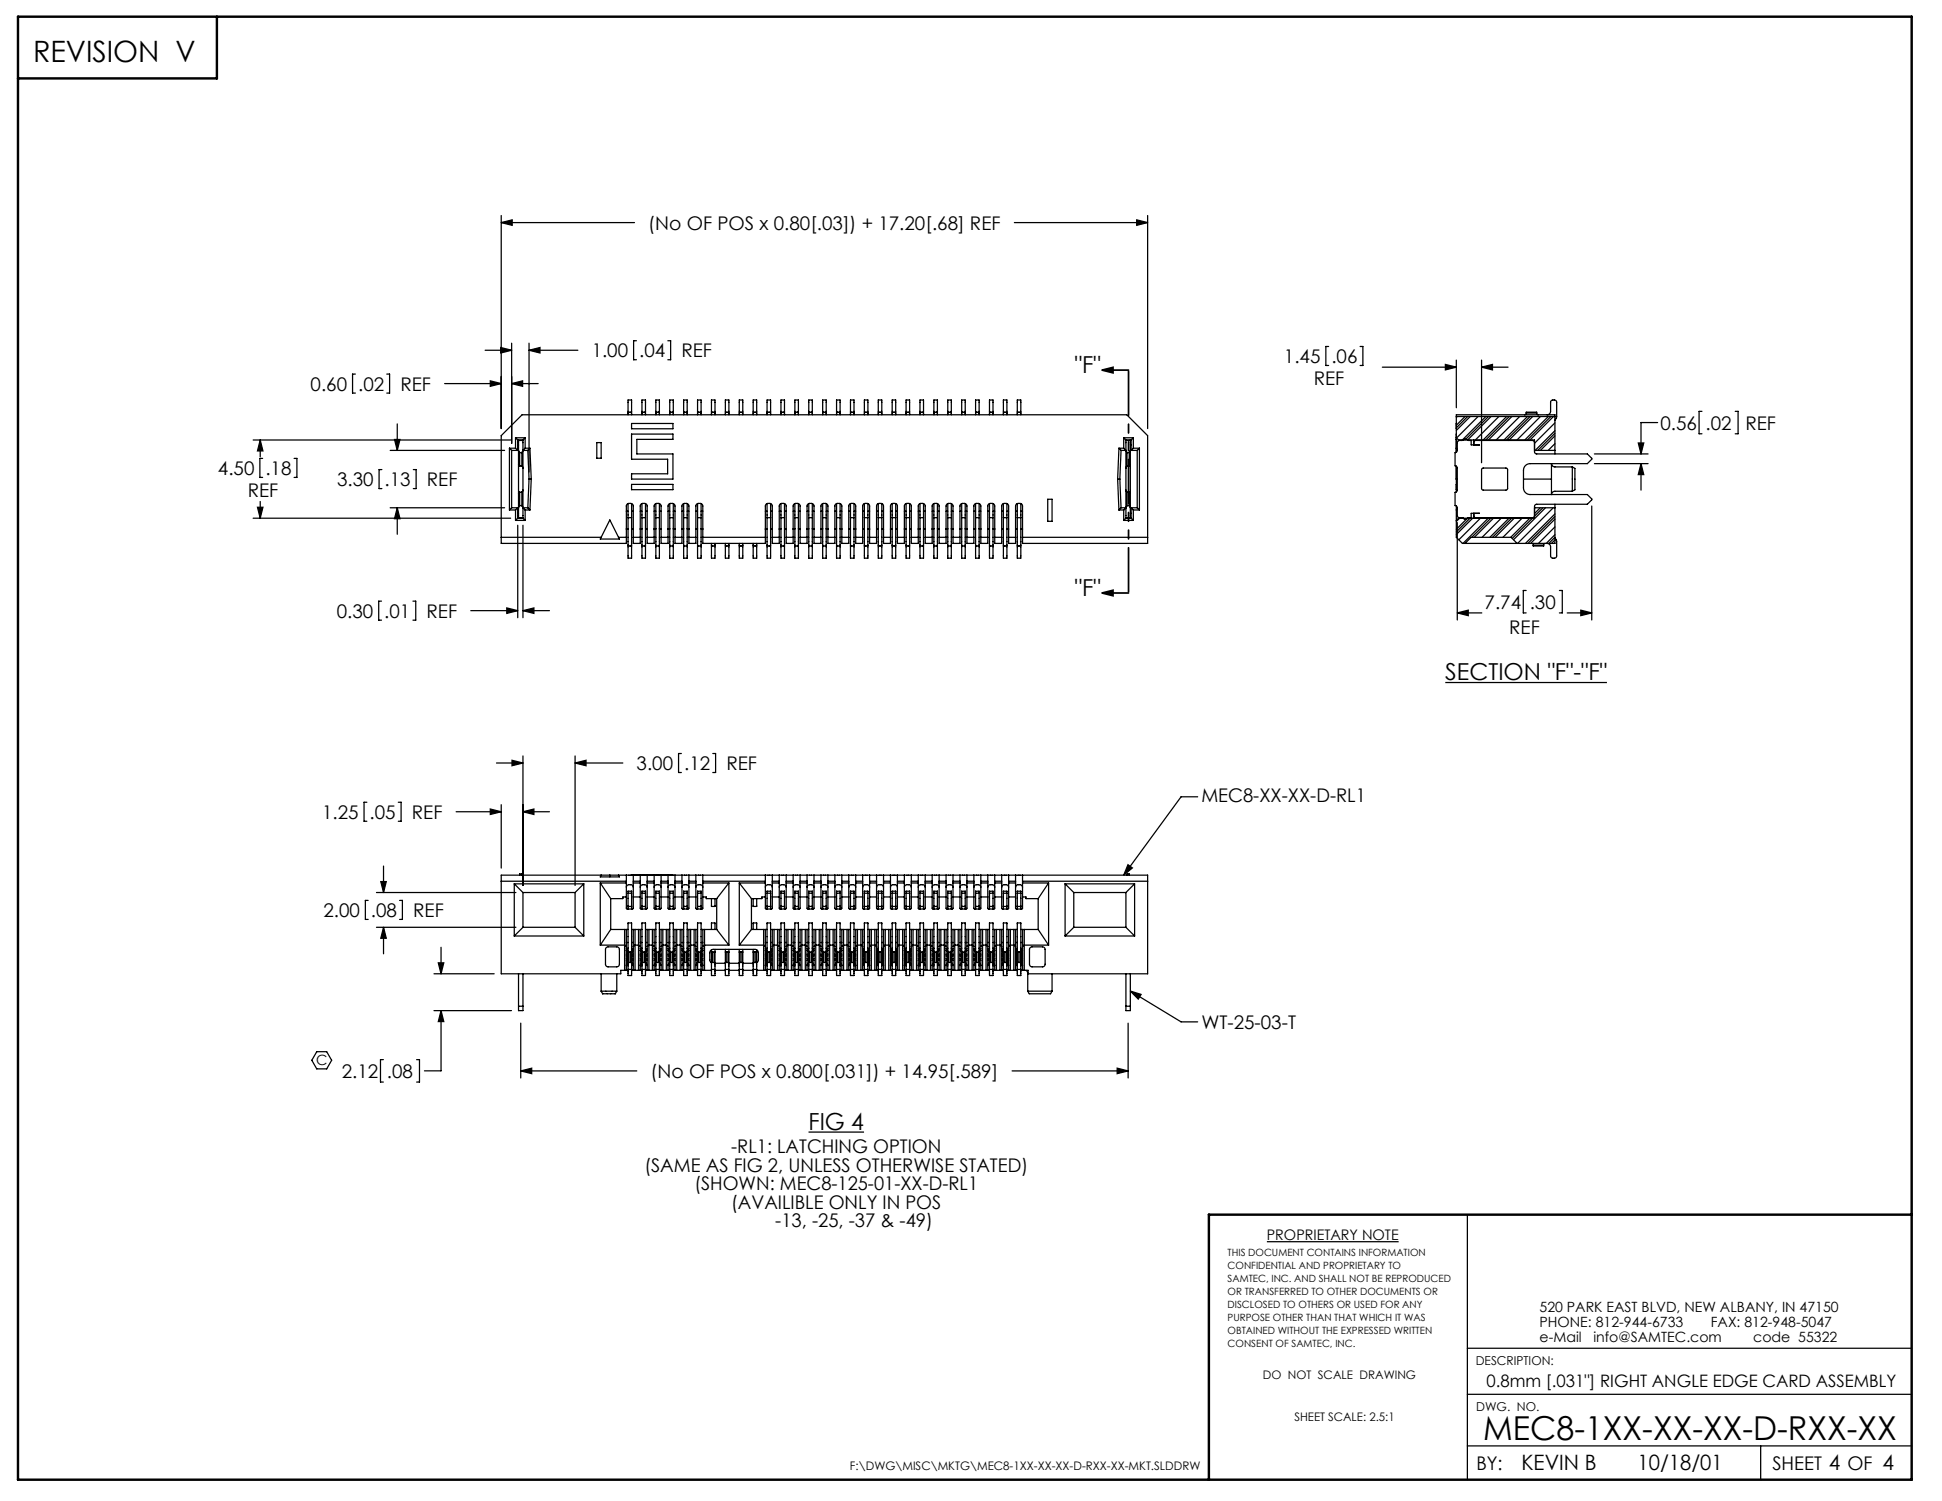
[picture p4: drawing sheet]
<svg xmlns="http://www.w3.org/2000/svg" width="279mm" height="216mm" viewBox="0 0 279 216" stroke-linecap="round" stroke-linejoin="round" font-family="sans-serif">
<defs><g id="words">
<text font-size="4.7" x="213.4" y="207.1">MEC8-1XX-XX-XX-D-RXX-XX</text>
<text font-size="4.2" x="4.8" y="8.9">REVISION V</text>
<g font-size="3.4">
<text x="154.7" y="53.7">&quot;F&quot;</text>
<text x="154.7" y="85.8">&quot;F&quot;</text>
<text x="207.9" y="97.8">SECTION &quot;F&quot;-&quot;F&quot;</text>
<text x="116.3" y="162.5">FIG 4</text>
</g>
<g font-size="3">
<text x="218.9" y="211.4">KEVIN B</text>
<text x="235.6" y="211.4">10/18/01</text>
</g>
<g font-size="2.7">
<text x="93.3" y="33">(No OF POS x 0.80[.03]) + 17.20[.68] REF</text>
<text x="85.1" y="51.4">1.00</text>
<text x="92" y="51.4">.04</text>
<text x="98" y="51.4">REF</text>
<text x="184.7" y="52.2">1.45</text>
<text x="191.6" y="52.2">.06</text>
<text x="44.7" y="56.2">0.60</text>
<text x="51.5" y="56.2">.02</text>
<text x="57.6" y="56.2">REF</text>
<text x="189" y="55.4">REF</text>
<text x="238.9" y="61.8">0.56</text>
<text x="245.4" y="61.8">.02</text>
<text x="251.1" y="61.8">REF</text>
<text x="31.4" y="68.3">4.50</text>
<text x="35.6" y="71.5">REF</text>
<text x="38.2" y="68.3">.18</text>
<text x="48.5" y="69.9">3.30</text>
<text x="55.3" y="69.9">.13</text>
<text x="61.4" y="69.9">REF</text>
<text x="48.5" y="88.9">0.30</text>
<text x="55.3" y="88.9">.01</text>
<text x="61.4" y="88.9">REF</text>
<text x="213.6" y="87.6">7.74</text>
<text x="220.1" y="87.6">.30</text>
<text x="217.1" y="91.2">REF</text>
<text x="91.6" y="110.8">3.00</text>
<text x="98.4" y="110.8">.12</text>
<text x="104.5" y="110.8">REF</text>
<text x="46.3" y="117.8">1.25</text>
<text x="53.2" y="117.8">.05</text>
<text x="59.3" y="117.8">REF</text>
<text x="172.8" y="115.4">MEC8-XX-XX-D-RL1</text>
<text x="46.5" y="131.9">2.00</text>
<text x="53.4" y="131.9">.08</text>
<text x="59.4" y="131.9">REF</text>
<text x="172.8" y="148">WT-25-03-T</text>
<text x="49.2" y="155.1">2.12</text>
<text x="55.7" y="155.1">.08</text>
<text x="93.6" y="155.1">(No OF POS x 0.800[.031]) + 14.95[.589]</text>
<text x="105.2" y="165.9">-RL1: LATCHING OPTION</text>
<text x="92.7" y="168.6">(SAME AS FIG 2, UNLESS OTHERWISE STATED)</text>
<text x="99.9" y="171.2">(SHOWN: MEC8-125-01-XX-D-RL1</text>
<text x="105.2" y="173.9">(AVAILIBLE ONLY IN POS</text>
<text x="111.5" y="176.5">-13, -25, -37 &amp; -49)</text>
<text x="212.4" y="211.5">BY:</text>
<text x="255" y="211.4">SHEET 4 OF 4</text>
</g>
<text font-size="2.5" x="213.9" y="199.4">0.8mm [.031&quot;] RIGHT ANGLE EDGE CARD ASSEMBLY</text>
<text font-size="2.1" x="182.3" y="178.4">PROPRIETARY NOTE</text>
<g font-size="2">
<text x="45.5" y="153.3">C</text>
<text x="221.5" y="188.7">520 PARK EAST BLVD, NEW ALBANY, IN 47150</text>
<text x="221.5" y="190.8">PHONE: 812-944-6733</text>
<text x="246.1" y="190.8">FAX: 812-948-5047</text>
<text x="221.5" y="193">e-Mail</text>
<text x="229.3" y="193">info@SAMTEC.com</text>
<text x="252.2" y="193">code 55322</text>
</g>
<g font-size="1.8">
<text x="212.3" y="196.4">DESCRIPTION:</text>
<text x="212.4" y="202.9">DWG. NO.</text>
</g>
<g font-size="1.7">
<text x="181.7" y="198.3">DO NOT SCALE DRAWING</text>
<text x="186.2" y="204.3">SHEET SCALE: 2.5:1</text>
<text x="122.3" y="211.5">F:\DWG\MISC\MKTG\MEC8-1XX-XX-XX-D-RXX-XX-MKT.SLDDRW</text>
</g>
<g font-size="1.4">
<text x="176.6" y="180.7">THIS DOCUMENT CONTAINS INFORMATION</text>
<text x="176.6" y="182.5">CONFIDENTIAL AND PROPRIETARY TO</text>
<text x="176.6" y="184.4">SAMTEC, INC. AND SHALL NOT BE REPRODUCED</text>
<text x="176.6" y="186.3">OR TRANSFERRED TO OTHER DOCUMENTS OR</text>
<text x="176.6" y="188.1">DISCLOSED TO OTHERS OR USED FOR ANY</text>
<text x="176.6" y="190">PURPOSE OTHER THAN THAT WHICH IT WAS</text>
<text x="176.6" y="191.9">OBTAINED WITHOUT THE EXPRESSED WRITTEN</text>
<text x="176.6" y="193.7">CONSENT OF SAMTEC, INC.</text>
</g>
</g></defs>
<g fill="none" stroke="#000" stroke-width=".18">
<path d="M72.1 31v30.6M72.1 32h19.2M72.1 32l1.6-.4v.8zM145.9 32h19.2M163.5 31.6l1.6 .4-1.6 .4zM165.1 31v30.6M51.1 53.8h-.4v2.7h.4M55.6 53.8h.5v2.7h-.5M64 55.2h8.1M69.8 50.4h3.8M70.5 54.8l1.6 .4-1.6 .4zM72 50l1.6 .4-1.6 .4z"/>
<path d="M73.6 49.4v14.4M73.6 55.2h3.8M73.6 55.2l1.6-.4v.8zM76.1 50.4l1.6-.4v.8zM76.1 49.4v18.5M76.1 50.4h7M90.4 59.4v.3M90.4 59.4v-1.9h.5v1.9M90.4 59.4l.1-.1h.2l.2 .1M90.9 59.4v.3M91.6 49h-.4v2.7h.4M92.4 59.4v.3"/>
<path d="M92.4 59.4v-1.9h.5v1.9M92.4 59.4l.1-.1h.2l.2 .1M92.9 59.4v.3M94.4 59.4v.3M94.4 59.4v-1.9h.5v1.9M94.4 59.4l.1-.1h.2l.2 .1M94.9 59.4v.3M96.1 49h.4v2.7h-.4M96.4 59.4v.3M96.4 59.4v-1.9h.5v1.9M96.4 59.4l.1-.1h.2l.2 .1M96.9 59.4v.3"/>
<path d="M98.4 59.4v.3M98.4 59.4v-1.9h.5v1.9M98.4 59.4l.1-.1h.2l.2 .1M98.9 59.4v.3M100.4 59.4v.3M100.4 59.4v-1.9h.5v1.9M100.4 59.4l.1-.1h.2l.2 .1M100.9 59.4v.3M102.4 59.4v.3M102.4 59.4v-1.9h.5v1.9M102.4 59.4l.1-.1h.2l.2 .1M102.9 59.4v.3"/>
<path d="M104.4 59.4v.3M104.4 59.4v-1.9h.5v1.9M104.4 59.4l.1-.1h.2l.2 .1M104.9 59.4v.3M106.4 59.4v.3M106.4 59.4v-1.9h.5v1.9M106.4 59.4l.1-.1h.2l.2 .1M106.9 59.4v.3M108.4 59.4v.3M108.4 59.4v-1.9h.5v1.9M108.4 59.4l.1-.1h.2l.2 .1M108.9 59.4v.3"/>
<path d="M110.4 59.4v.3M110.4 59.4v-1.9h.5v1.9M110.4 59.4l.1-.1h.2l.2 .1M110.9 59.4v.3M112.4 59.4v.3M112.4 59.4v-1.9h.5v1.9M112.4 59.4l.1-.1h.2l.2 .1M112.9 59.4v.3M114.4 59.4v.3M114.4 59.4v-1.9h.5v1.9M114.4 59.4l.1-.1h.2l.2 .1M114.9 59.4v.3"/>
<path d="M116.4 59.4v.3M116.4 59.4v-1.9h.5v1.9M116.4 59.4l.1-.1h.2l.2 .1M116.9 59.4v.3M118.4 59.4v.3M118.4 59.4v-1.9h.5v1.9M118.4 59.4l.1-.1h.2l.2 .1M118.9 59.4v.3M120.4 59.4v.3M120.4 59.4v-1.9h.5v1.9M120.4 59.4l.1-.1h.2l.2 .1M120.9 59.4v.3"/>
<path d="M122.4 59.4v.3M122.4 59.4v-1.9h.5v1.9M122.4 59.4l.1-.1h.2l.2 .1M122.9 59.4v.3M124.4 59.4v.3M124.4 59.4v-1.9h.5v1.9M124.4 59.4l.1-.1h.2l.2 .1M124.9 59.4v.3M126.4 59.4v.3M126.4 59.4v-1.9h.5v1.9M126.4 59.4l.1-.1h.2l.2 .1M126.9 59.4v.3"/>
<path d="M128.4 59.4v.3M128.4 59.4v-1.9h.5v1.9M128.4 59.4l.1-.1h.2l.2 .1M128.9 59.4v.3M130.4 59.4v.3M130.4 59.4v-1.9h.5v1.9M130.4 59.4l.1-.1h.2l.2 .1M130.9 59.4v.3M132.4 59.4v.3M132.4 59.4v-1.9h.5v1.9M132.4 59.4l.1-.1h.2l.2 .1M132.9 59.4v.3"/>
<path d="M134.4 59.4v.3M134.4 59.4v-1.9h.5v1.9M134.4 59.4l.1-.1h.2l.2 .1M134.9 59.4v.3M136.4 59.4v.3M136.4 59.4v-1.9h.5v1.9M136.4 59.4l.1-.1h.2l.2 .1M136.9 59.4v.3M138.4 59.4v.3M138.4 59.4v-1.9h.5v1.9M138.4 59.4l.1-.1h.2l.2 .1M138.9 59.4v.3"/>
<path d="M140.4 59.4v.3M140.4 59.4v-1.9h.5v1.9M140.4 59.4l.1-.1h.2l.2 .1M140.9 59.4v.3M142.4 59.4v.3M142.4 59.4v-1.9h.5v1.9M142.4 59.4l.1-.1h.2l.2 .1M142.9 59.4v.3M144.4 59.4v.3M144.4 59.4v-1.9h.5v1.9M144.4 59.4l.1-.1h.2l.2 .1M144.9 59.4v.3"/>
<path d="M146.4 59.4v.3M146.4 59.4v-1.9h.5v1.9M146.4 59.4l.1-.1h.2l.2 .1M146.9 59.4v.3M191.2 49.8h-.4v2.8h.4M195.7 49.8h.4v2.8h-.4M198.9 52.8h10.6M207.9 52.4l1.6 .4-1.6 .4zM209.5 51.8v6.8M209.5 59.9h14.2M209.7 59.9l-.2 .1M210.8 59.9l-1.3 1.3"/>
<path d="M211.2 59.9l-1.7 1.6M211.5 59.9l-2 2M212.6 59.9l-3 3.1M213.2 51.8v14.8M213.2 52.8h3.8M213.2 52.8l1.5-.4v.8zM213.8 59.9l-3.4 3.4M214.1 59.9l-3.3 3.4M214.5 59.9l-3.4 3.4M215.6 59.9l-3.3 3.4M216.8 59.9l-3.4 3.4M217.1 59.9l-3.3 3.4"/>
<path d="M217.5 59.9l-3.4 3.4M218.6 59.9l-3.3 3.4M219.6 59.4l-.1 .2-.2 .1M219.6 59.4v-.1h1.5v.1M219.6 59.4h1.5M219.8 59.9l-3.4 3.4M220.1 59.9l-3.3 3.4M220.5 59.9l-3.4 3.4M221.1 59.4l.1 .2 .1 .1M221.6 59.9l-3.3 3.4M222.6 59.7a.5 .5 0 0 0 .5-.5v-1.5l.2-.2 .5 .1 .2 .3v2l-.3 .6M222.8 59.9l-3.4 3.4"/>
<path d="M223.1 59.9l-3.3 3.4M223.5 59.9l-3.4 3.4M244.9 59.2h-.4v3.2h.4M249.6 59.2h.5v3.2h-.5M36.4 74.5h37.1M36.4 63.3h37.1M37 73h.8l-.4 1.5zM37.4 63.3l.4 1.6h-.8zM37.4 63.3v2.4M37.4 72.1v2.4M37.8 65.9h-.4v2.8h.4M42.3 65.9h.4v2.8h-.4"/>
<path d="M54.9 67.5h-.4v2.8h.4M56.1 64.8h16.5M56.1 73h16.5M56.8 63.2h.7l-.3 1.6zM57.2 61v3.8M57.2 73v3.8M57.2 73l.3 1.6h-.7zM59.5 67.5h.4v2.8h-.4M72.1 62.7l3-3h87l3 3v15.5h-18v-5.4a.38 .38 0 0 0-.4-.4h-.4l-.2 .3v5.5h-1v-5.4a.37 .37 0 0 0-.4-.4h-.4l-.2 .3v5.5h-1v-5.4a.37 .37 0 0 0-.4-.4h-.4l-.2 .3v5.5h-1v-5.4a.38 .38 0 0 0-.4-.4h-.4l-.2 .3v5.5h-1v-5.4a.37 .37 0 0 0-.4-.4h-.4l-.2 .3v5.5h-1v-5.4a.37 .37 0 0 0-.4-.4h-.4l-.2 .3v5.5h-1v-5.4a.38 .38 0 0 0-.4-.4h-.4l-.2 .3v5.5h-1v-5.4a.38 .38 0 0 0-.4-.4h-.4l-.2 .3v5.5h-1v-5.4a.37 .37 0 0 0-.4-.4h-.4l-.2 .3v5.5h-1v-5.4a.37 .37 0 0 0-.4-.4h-.4l-.2 .3v5.5h-1v-5.4a.38 .38 0 0 0-.4-.4h-.4l-.2 .3v5.5h-1v-5.4a.37 .37 0 0 0-.4-.4h-.4l-.2 .3v5.5h-1v-5.4a.37 .37 0 0 0-.4-.4h-.4l-.2 .3v5.5h-1v-5.4a.38 .38 0 0 0-.4-.4h-.4l-.2 .3v5.5h-1v-5.4a.37 .37 0 0 0-.4-.4h-.4l-.2 .3v5.5h-1v-5.4a.37 .37 0 0 0-.4-.4h-.4l-.2 .3v5.5h-1v-5.4a.37 .37 0 0 0-.4-.4h-.4l-.2 .3v5.5h-1v-5.4a.38 .38 0 0 0-.4-.4h-.4l-.2 .3v5.5h-1v-5.4a.37 .37 0 0 0-.4-.4h-.4l-.2 .3v5.5h-9v-5.4a.37 .37 0 0 0-.4-.4h-.4l-.2 .3v5.5h-1v-5.4a.38 .38 0 0 0-.4-.4h-.4l-.2 .3v5.5h-1v-5.4a.37 .37 0 0 0-.4-.4h-.4l-.2 .3v5.5h-1v-5.4a.37 .37 0 0 0-.4-.4h-.4l-.2 .3v5.5h-1v-5.4a.38 .38 0 0 0-.4-.4h-.4l-.2 .3v5.5h-1v-5.4a.37 .37 0 0 0-.4-.4h-.4l-.2 .3v5.5h-18zM72.1 77.3h14.4M73.3 73.4h.9M73.3 64.5h.9"/>
<path d="M73.3 64.5v8.9M73.3 64.5l.3 .3M73.6 64.8h1l.2 .3M73.6 64.8v8.2M73.6 73l-.3 .4M74.2 73.4l.3-.4v1.5M74.2 63v1.5M74.2 73.4v1.5M74.2 74.9h1.4M74.2 63h1.4M74.2 63l.3 .3M74.5 63.3v1.5l-.3-.3"/>
<path d="M74.5 74.5h.7M74.5 63.3h.7M74.5 63.4h.7M74.5 64h.1M74.5 73.8h.1M74.5 74.5l-.3 .4M74.5 75.6v13.3M74.6 66.8v4.2M74.6 66.8l.1 .2h.1M74.6 63.3v3.5M74.6 71v3.5M74.8 67h.3"/>
<path d="M74.8 70.8h-.1l-.1 .2M74.8 72.7l-.2 .3h-1M74.8 65.1h.3M74.8 72.7h.3M74.8 65.1v1.9M74.8 70.8v1.9M75.1 67l.1 .3M75.1 70.8h-.3M75.1 72.7l.1 .3M75.1 65.1v1.9M75.1 70.8v1.9M75.2 64.8l-.1 .3"/>
<path d="M75.2 70.5l-.1 .3M75.2 63.3v11.1M75.2 74.4v.1M75.2 64.8h.7M75.2 73h.7M75.2 74.5l.4 .4M75.2 73l.4 .4M75.2 75.6v13.3M75.6 63v1.5M75.6 73.4v1.5M75.6 73.4h.6M75.6 64.5h.6"/>
<path d="M75.6 63l-.4 .3M75.6 64.5l-.4 .3M75.9 64.8l.2 4.1M75.9 73l.3 .4M76.1 68.9h.3M76.1 68.9l-.2 4.1M76.2 64.5l.2 4.4M76.2 64.5l-.3 .3M76.4 68.9l-.2 4.5M85.9 63.7h.6v2.2h-.6zM86.5 77.3l1.2-2.5 1.3 2.5M86.5 77.3l-.1 .2h2.7l-.1-.2"/>
<path d="M89 77.3h1.1M90.1 73.5h.3M90.1 76h.3M90.2 76l-.1 .2M90.4 72.4v2.1M90.4 74.5v3.9M90.4 78.4v1.9h.5v-1.9M90.4 74.5h.5M90.4 78.4l.1 .1h.2l.2-.1M90.9 62.4h5.9v.8h-5.2v2.1h5.2v3.6h-5.9v-.7h5.2v-2.1h-5.2zM90.9 60.9h5.9v.8h-5.9zM90.9 69.7h5.9v.7h-5.9z"/>
<path d="M90.9 72.4v2.1M90.9 74.5v3.9M90.9 73.5h.2M90.9 76h.2M91 76l.1 .2M91.1 77.3h1M92.1 73.5h.3M92.1 76h.3M92.2 76l-.1 .2M92.4 72.4v2.1M92.4 74.5v3.9M92.4 78.4v1.9h.5v-1.9"/>
<path d="M92.4 74.5h.5M92.4 78.4l.1 .1h.2l.2-.1M92.9 72.4v2.1M92.9 74.5v3.9M92.9 73.5h.2M92.9 76h.2M93 76l.1 .2M93.1 77.3h1M94.1 73.5h.3M94.1 76h.3M94.2 76l-.1 .2M94.4 72.4v2.1"/>
<path d="M94.4 74.5v3.9M94.4 78.4v1.9h.5v-1.9M94.4 74.5h.5M94.4 78.4l.1 .1h.2l.2-.1M94.9 72.4v2.1M94.9 74.5v3.9M94.9 73.5h.2M94.9 76h.2M95 76l.1 .2M95.1 77.3h1M96.1 73.5h.3M96.1 76h.3"/>
<path d="M96.2 76l-.1 .2M96.4 72.4v2.1M96.4 74.5v3.9M96.4 78.4v1.9h.5v-1.9M96.4 74.5h.5M96.4 78.4l.1 .1h.2l.2-.1M96.9 72.4v2.1M96.9 74.5v3.9M96.9 73.5h.2M96.9 76h.2M97 76l.1 .2M97.1 77.3h1"/>
<path d="M98.1 73.5h.3M98.1 76h.3M98.2 76l-.1 .2M98.4 72.4v2.1M98.4 74.5v3.9M98.4 78.4v1.9h.5v-1.9M98.4 74.5h.5M98.4 78.4l.1 .1h.2l.2-.1M98.9 72.4v2.1M98.9 74.5v3.9M98.9 73.5h.2M98.9 76h.2"/>
<path d="M99 76l.1 .2M99.1 77.3h1M100.1 73.5h.3M100.1 76h.3M100.2 76l-.1 .2M100.4 72.4v2.1M100.4 74.5v3.9M100.4 78.4v1.9h.5v-1.9M100.4 74.5h.5M100.4 78.4l.1 .1h.2l.2-.1M100.9 72.4v2.1M100.9 74.5v3.9"/>
<path d="M100.9 73.5h.2M100.9 76h.2M101 76l.1 .2M101.1 77.3h9M102.4 78.4v1.9h.5v-1.9M102.4 78.2v.2M102.4 78.4l.1 .1h.2l.2-.1M102.9 78.2v.2M104.4 78.4v1.9h.5v-1.9M104.4 78.2v.2M104.4 78.4l.1 .1h.2l.2-.1M104.9 78.2v.2"/>
<path d="M106.4 78.4v1.9h.5v-1.9M106.4 78.2v.2M106.4 78.4l.1 .1h.2l.2-.1M106.9 78.2v.2M108.4 78.4v1.9h.5v-1.9M108.4 78.2v.2M108.4 78.4l.1 .1h.2l.2-.1M108.9 78.2v.2M110.1 73.5h.3M110.1 76h.3M110.2 76l-.1 .2M110.4 72.4v2.1"/>
<path d="M110.4 74.5v3.9M110.4 78.4v1.9h.5v-1.9M110.4 74.5h.5M110.4 78.4l.1 .1h.2l.2-.1M110.9 72.4v2.1M110.9 74.5v3.9M110.9 73.5h.2M110.9 76h.2M111 76l.1 .2M111.1 77.3h1M112.1 73.5h.3M112.1 76h.3"/>
<path d="M112.2 76l-.1 .2M112.4 72.4v2.1M112.4 74.5v3.9M112.4 78.4v1.9h.5v-1.9M112.4 74.5h.5M112.4 78.4l.1 .1h.2l.2-.1M112.9 72.4v2.1M112.9 74.5v3.9M112.9 73.5h.2M112.9 76h.2M113 76l.1 .2M113.1 77.3h1"/>
<path d="M114.1 73.5h.3M114.1 76h.3M114.2 76l-.1 .2M114.4 72.4v2.1M114.4 74.5v3.9M114.4 78.4v1.9h.5v-1.9M114.4 74.5h.5M114.4 78.4l.1 .1h.2l.2-.1M114.9 72.4v2.1M114.9 74.5v3.9M114.9 73.5h.2M114.9 76h.2"/>
<path d="M115 76l.1 .2M115.1 77.3h1M116.1 73.5h.3M116.1 76h.3M116.2 76l-.1 .2M116.4 72.4v2.1M116.4 74.5v3.9M116.4 78.4v1.9h.5v-1.9M116.4 74.5h.5M116.4 78.4l.1 .1h.2l.2-.1M116.9 72.4v2.1M116.9 74.5v3.9"/>
<path d="M116.9 73.5h.2M116.9 76h.2M117 76l.1 .2M117.1 77.3h1M118.1 73.5h.3M118.1 76h.3M118.2 76l-.1 .2M118.4 72.4v2.1M118.4 74.5v3.9M118.4 78.4v1.9h.5v-1.9M118.4 74.5h.5M118.4 78.4l.1 .1h.2l.2-.1"/>
<path d="M118.9 72.4v2.1M118.9 74.5v3.9M118.9 73.5h.2M118.9 76h.2M119 76l.1 .2M119.1 77.3h1M120.1 73.5h.3M120.1 76h.3M120.2 76l-.1 .2M120.4 72.4v2.1M120.4 74.5v3.9M120.4 78.4v1.9h.5v-1.9"/>
<path d="M120.4 74.5h.5M120.4 78.4l.1 .1h.2l.2-.1M120.9 72.4v2.1M120.9 74.5v3.9M120.9 73.5h.2M120.9 76h.2M121 76l.1 .2M121.1 77.3h1M122.1 73.5h.3M122.1 76h.3M122.2 76l-.1 .2M122.4 72.4v2.1"/>
<path d="M122.4 74.5v3.9M122.4 78.4v1.9h.5v-1.9M122.4 74.5h.5M122.4 78.4l.1 .1h.2l.2-.1M122.9 72.4v2.1M122.9 74.5v3.9M122.9 73.5h.2M122.9 76h.2M123 76l.1 .2M123.1 77.3h1M124.1 73.5h.3M124.1 76h.3"/>
<path d="M124.2 76l-.1 .2M124.4 72.4v2.1M124.4 74.5v3.9M124.4 78.4v1.9h.5v-1.9M124.4 74.5h.5M124.4 78.4l.1 .1h.2l.2-.1M124.9 72.4v2.1M124.9 74.5v3.9M124.9 73.5h.2M124.9 76h.2M125 76l.1 .2M125.1 77.3h1"/>
<path d="M126.1 73.5h.3M126.1 76h.3M126.2 76l-.1 .2M126.4 72.4v2.1M126.4 74.5v3.9M126.4 78.4v1.9h.5v-1.9M126.4 74.5h.5M126.4 78.4l.1 .1h.2l.2-.1M126.9 72.4v2.1M126.9 74.5v3.9M126.9 73.5h.2M126.9 76h.2"/>
<path d="M127 76l.1 .2M127.1 77.3h1M128.1 73.5h.3M128.1 76h.3M128.2 76l-.1 .2M128.4 72.4v2.1M128.4 74.5v3.9M128.4 78.4v1.9h.5v-1.9M128.4 74.5h.5M128.4 78.4l.1 .1h.2l.2-.1M128.9 72.4v2.1M128.9 74.5v3.9"/>
<path d="M128.9 73.5h.2M128.9 76h.2M129 76l.1 .2M129.1 77.3h1M130.1 73.5h.3M130.1 76h.3M130.2 76l-.1 .2M130.4 72.4v2.1M130.4 74.5v3.9M130.4 78.4v1.9h.5v-1.9M130.4 74.5h.5M130.4 78.4l.1 .1h.2l.2-.1"/>
<path d="M130.9 72.4v2.1M130.9 74.5v3.9M130.9 73.5h.2M130.9 76h.2M131 76l.1 .2M131.1 77.3h1M132.1 73.5h.3M132.1 76h.3M132.2 76l-.1 .2M132.4 72.4v2.1M132.4 74.5v3.9M132.4 78.4v1.9h.5v-1.9"/>
<path d="M132.4 74.5h.5M132.4 78.4l.1 .1h.2l.2-.1M132.9 72.4v2.1M132.9 74.5v3.9M132.9 73.5h.2M132.9 76h.2M133 76l.1 .2M133.1 77.3h1M134.1 73.5h.3M134.1 76h.3M134.2 76l-.1 .2M134.4 72.4v2.1"/>
<path d="M134.4 74.5v3.9M134.4 78.4v1.9h.5v-1.9M134.4 74.5h.5M134.4 78.4l.1 .1h.2l.2-.1M134.9 72.4v2.1M134.9 74.5v3.9M134.9 73.5h.2M134.9 76h.2M135 76l.1 .2M135.1 77.3h1M136.1 73.5h.3M136.1 76h.3"/>
<path d="M136.2 76l-.1 .2M136.4 72.4v2.1M136.4 74.5v3.9M136.4 78.4v1.9h.5v-1.9M136.4 74.5h.5M136.4 78.4l.1 .1h.2l.2-.1M136.9 72.4v2.1M136.9 74.5v3.9M136.9 73.5h.2M136.9 76h.2M137 76l.1 .2M137.1 77.3h1"/>
<path d="M138.1 73.5h.3M138.1 76h.3M138.2 76l-.1 .2M138.4 72.4v2.1M138.4 74.5v3.9M138.4 78.4v1.9h.5v-1.9M138.4 74.5h.5M138.4 78.4l.1 .1h.2l.2-.1M138.9 72.4v2.1M138.9 74.5v3.9M138.9 73.5h.2M138.9 76h.2"/>
<path d="M139 76l.1 .2M139.1 77.3h1M140.1 73.5h.3M140.1 76h.3M140.2 76l-.1 .2M140.4 72.4v2.1M140.4 74.5v3.9M140.4 78.4v1.9h.5v-1.9M140.4 74.5h.5M140.4 78.4l.1 .1h.2l.2-.1M140.9 72.4v2.1M140.9 74.5v3.9"/>
<path d="M140.9 73.5h.2M140.9 76h.2M141 76l.1 .2M141.1 77.3h1M142.1 73.5h.3M142.1 76h.3M142.2 76l-.1 .2M142.4 72.4v2.1M142.4 74.5v3.9M142.4 78.4v1.9h.5v-1.9M142.4 74.5h.5M142.4 78.4l.1 .1h.2l.2-.1"/>
<path d="M142.9 72.4v2.1M142.9 74.5v3.9M142.9 73.5h.2M142.9 76h.2M143 76l.1 .2M143.1 77.3h1M144.1 73.5h.3M144.1 76h.3M144.2 76l-.1 .2M144.4 72.4v2.1M144.4 74.5v3.9M144.4 78.4v1.9h.5v-1.9"/>
<path d="M144.4 74.5h.5M144.4 78.4l.1 .1h.2l.2-.1M144.9 72.4v2.1M144.9 74.5v3.9M144.9 73.5h.2M144.9 76h.2M145 76l.1 .2M145.1 77.3h1M146.1 73.5h.3M146.1 76h.3M146.2 76l-.1 .2M146.4 72.4v2.1"/>
<path d="M146.4 74.5v3.9M146.4 78.4v1.9h.5v-1.9M146.4 74.5h.5M146.4 78.4l.1 .1h.2l.2-.1M146.9 72.4v2.1M146.9 74.5v3.9M146.9 73.5h.2M146.9 76h.2M147 76l.1 .2M147.1 77.3h18M150.7 71.8h.7v3.2h-.7zM160.8 68.9h.3"/>
<path d="M160.8 68.9l.2 4.5M161 73.4h.7M161 64.5h.7M161 64.5l-.2 4.4M161 64.5l.3 .3M161.1 68.9l.2 4.1M161.3 64.8h.7M161.3 73h.7M161.3 64.8l-.2 4.1M161.3 73l-.3 .4M161.7 74.9h1.4M161.7 63h1.4"/>
<path d="M161.7 63v1.5M161.7 73.4v1.5M161.7 63l.3 .3M161.7 64.5l.3 .3M162 64.8l.1 .3M162 70.5l.1 .3M162 63.3v11.1M162 74.5h.7M162 63.3h.7M162 74.4v.1M162 63.4h.7M162 74.5l-.3 .4"/>
<path d="M162 73l-.3 .4M162.1 67l-.1 .3M162.1 70.8h.4M162.1 72.7l-.1 .3M162.1 65.1h.4M162.1 65.1v1.9M162.1 70.8v1.9M162.1 72.7h.4M162.5 67h-.4M162.5 70.8h.1v.2M162.5 72.7l.1 .3h1M162.5 65.1v1.9"/>
<path d="M162.5 70.8v1.9M162.6 66.8v.2h-.1M162.6 66.8v4.2M162.6 63.3v3.5M162.6 71v3.5M162.6 64h.1M162.6 73.8h.1M162.7 63.3v1.5l.4-.3M162.7 74.5l.4 .4M163.1 73.4h.8M163.1 64.5h.8M163.1 63v1.5"/>
<path d="M163.1 73.4v1.5M163.1 73.4l-.4-.4v1.5M163.1 63l-.4 .3M163.6 64.8h-1l-.1 .3M163.6 73l.3 .4M163.6 64.8v8.2M163.9 64.5v8.9M163.9 64.5l-.3 .3M209.5 65v-5.3h14.2v5.6M209.5 67.1v3.7M209.5 61.7h.1M209.5 60.9h.1"/>
<path d="M209.5 62.4h.1M209.5 63.2h.1M209.5 70.4h.1M209.5 69.7h.1M209.5 63l.3 .3M209.5 64.5l.2 .1M209.7 75.2v14M209.7 68.9h-.2M209.7 73.2l-.2 .2M209.8 63.3h11v1.7l.2 .3h7.4l.6 .6v.2l-.6 .6h-8.3a.95 .95 0 0 0-.9 .9v2.6a.95 .95 0 0 0 .9 .9h8.3l.6 .7v.1l-.6 .6-7.4 .1-.2 .2v1.7h-11M209.8 74.5l-.3 .4M209.8 63.3v.1"/>
<path d="M209.8 74.4v.1M210 74.5l-.5 .5M210.8 78.2l.8-.9h5.8l.9 .9M211.1 74.5l-1.6 1.6M211.5 74.5l-2 2M211.9 74.5l-2.4 2.4M212 63.3v.7M212 73.8v.7M212 63.5l.3-.1h8.2h.2l.1 .3M212.8 64h-1.1v-.6l-.4-.1-.4-.2-.5 .2-.5 .1-.2 .2v1.2l-.4 .3v1.9l.3 .1 .1 .2v3.2l-.1 .2-.3 .1v1.9l.4 .3v1.3l.2 .1 .5 .1 .5 .2 .4-.2h.4v-.7h1.1M212.8 64h.1M212.8 73.8h.1"/>
<path d="M213 74.5l-3.1 3.1M213.2 67.4l.2-.1 3.4 .1 .1 .2-.1 2.8-.1 .1-3.5-.1v-.2zM214.1 74.5l-3.6 3.7M214.5 74.5l-2.8 2.8M214.9 74.5l-2.8 2.8M216 74.5l-2.8 2.8M217 63.3v.1M217 74.5h.1M217.1 74.5l-2.7 2.8M217.5 74.5l-2.8 2.8M217.9 74.5l-2.8 2.8M219 74.5l-2.8 2.8"/>
<path d="M219.2 68.9h4M220.1 74.5l-2.7 2.8M220.5 74.5l-2.9 2.9M220.6 78.2v.3h1.5v-.1M220.6 78.4h1.5M220.8 74.2l-.1 .2-.2 .1h-8.2l-.3-.2M220.8 64.8h2.9M220.8 73h2.9M221.6 73l-.8 .9M222 73l-1.2 1.2M222.3 78.2h-.1l-.1 .2M222.3 73l-4.6 4.6"/>
<path d="M223.5 73l-5.2 5.2M223.7 77.3l.3 .6v2.1l-.2 .3h-.5l-.2-.2v-1.4a.5 .5 0 0 0-.5-.5M223.7 72.5v5.7h-13.3l-.9-.9v-4.5M223.7 62.7l-2.1 2.1M223.7 62.3l-2.5 2.5M223.7 61.9l-2.8 2.9M223.7 60.8l-2.9 3M223.7 63.8l-1 1M223.7 74.7l-3.5 3.5M223.7 77.7l-.5 .5M223.7 74.3l-3.9 3.9M223.7 77.3l-.9 .9"/>
<path d="M223.7 73.9l-4.2 4.3M223.7 76.9l-1.2 1.3M223.7 75.8l-2.4 2.4M226.2 67.2h-2.5a.5 .5 0 0 1-.5-.5v4.4a.5 .5 0 0 1 .5-.4h2.5M226.2 67.2v3.5M226.2 67.2l.4 .2v3l-.4 .3M229 72.8v16.4M229.4 66.7h7.7M229.4 65.3h7.7M235.7 63.7h.8l-.4 1.6zM236.1 66.7v3.8M236.1 66.7l.4 1.6h-.8z"/>
<path d="M238.5 60.8h-2.4v4.5M54.9 86.5h-.4v2.7h.4M59.4 86.5h.4v2.7h-.4M67.7 87.8h6.8M72.9 87.4l1.6 .4-1.6 .4zM75.2 87.8l1.6-.4v.8zM75.2 87.8h3.8M207.9 98.2h23.3M209.7 88.2h3.5M209.7 88.2l1.5-.4v.8zM219.6 84.9h-.4v3.3h.4M224.4 84.9h.4v3.3h-.4"/>
<path d="M225.5 88.2h3.5M227.4 87.8l1.6 .4-1.6 .4zM52.8 115.4h-.4v2.7h.4M57.3 115.4h.4v2.7h-.4M65.6 116.8h6.5M70.5 116.4l1.6 .4-1.6 .4zM71.4 109.7h3.8M72.1 115.7v9.2M73.7 109.4l1.5 .3-1.5 .4zM75.2 116.8l1.6-.4v.8zM75.2 108.7v18.7M75.2 116.8h3.8"/>
<path d="M82.7 109.7l1.6-.3v.7zM82.7 108.7v18.7M82.7 109.7h6.9M98 108.4h-.4v2.7h.4M102.6 108.4h.4v2.7h-.4M172.3 114.6h-2.4l-8.2 11.3M53 129.5h-.4v2.7h.4M54.2 128.4h20M54.2 133.4h20M54.8 126.8h.8l-.4 1.6zM55.2 133.4l.4 1.6h-.8zM55.2 124.6v3.8"/>
<path d="M55.2 133.4v3.8M57.5 129.5h.4v2.7h-.4M63.1 138.5h.7l-.3 1.6zM63.5 136.3v3.8M72.1 126.8h18M74 127.1v7.5M74 134.6h10M74 127.1h10M74 127.1l1.2 1.3M74.8 125.9v-.2h.3v.2M75.2 128.4v5M75.2 128.4h7.5"/>
<path d="M75.2 133.4h7.5M75.2 133.4l-1.2 1.2M82.7 128.4v5M82.7 133.4l1.3 1.2M84 127.1v7.5M84 127.1l-1.3 1.3M86.4 127h3.7M86.4 127v8.9M86.4 135.9h3.5l.2 .2M86.4 127l1.5 2.3M86.5 125.9l-.1 .2h2.7l-.1-.2M87.2 136.3l.3-.1h1.2a.38 .38 0 0 1 .4 .4v2.1a.37 .37 0 0 1-.4 .4h-1.2a.37 .37 0 0 1-.4-.4v-2.1z"/>
<path d="M87.7 125.9v.2M87.9 133.7h2.5M87.9 129.3v4.4M87.9 133.7l-1.5 2.2M89.9 133.7v5.9M90.1 139.6h.3M90.1 125.9h1v4.7l-.1 .2h-.8l-.1-.1zM90.1 127.6a.37 .37 0 0 1 .4-.3h.2a.37 .37 0 0 1 .4 .3M90.1 125.9h-18v14.2h17.2v-.5h.8M90.1 133.7v5.9M90.1 129h-.5v.3h-1.7M90.1 137.9h.2l-.2 .2"/>
<path d="M90.1 137.2l.2 .3h-.2M90.1 136.4h.3M90.1 135.6h.3M90.3 138.4h.6M90.3 138.4l-.2 .4M90.3 136.9h.6M90.3 136.9l.1 1.5M90.3 138.2h.1M90.4 138.8l-.3 .1M90.4 128.5v1.9M90.4 139.4v.9h.5v-.9M90.4 138.4v1"/>
<path d="M90.4 136.9v-4.1h.5v6.6M90.4 128.5h.5M90.4 130.4h.5M90.4 128.5v-.3h.5v.3M90.4 136.7h-.3l.2 .2M90.4 130.4v.4M90.4 139.4h.5M90.5 136.9v1.5M90.7 136.9v1.5M90.9 125.9h5.9M90.9 125.9h.1M90.9 138.8l.2 .1"/>
<path d="M90.9 139.6h.2M90.9 128.5v1.9M90.9 133.7h1.5M90.9 136.7h.2l-.2 .2M90.9 136.4h.2M90.9 135.6h.2M90.9 130.4v.4M90.9 138.2h.1M90.9 138.4l.2 .4M90.9 136.9v1.5M91.1 127h1M91.1 136.1l.3-.2h.5l.2 .2"/>
<path d="M91.1 139.6h1M91.1 126.8h1M91.1 133.7v5.9M91.1 129h1M91.1 137.9h-.2l.2 .2M91.1 137.2l-.2 .3h.2M91.4 133.7v5.9M91.9 133.7v5.9M92.1 139.6h.3M92.1 127.6a.37 .37 0 0 1 .4-.3h.2a.38 .38 0 0 1 .4 .3M92.1 133.7v5.9M92.1 137.9h.2l-.2 .2"/>
<path d="M92.1 137.2l.2 .3h-.2M92.1 136.4h.3M92.1 135.6h.3M92.3 138.4l-.2 .4M92.3 138.4h.6M92.3 136.9v1.5M92.3 136.9h.6M92.3 138.2h.1M92.4 138.8l-.3 .1M92.4 128.5v1.9M92.4 139.4v.9h.5v-.9M92.4 128.5h.5"/>
<path d="M92.4 130.4h.5M92.4 128.5v-.3h.5v.3M92.4 136.7h-.3l.2 .2M92.4 130.4v.4M92.4 139.4h.5M92.5 136.9v1.5M92.5 125.9h-.4v4.7l.1 .2h.8l.1-.1v-4.8h-.4M92.7 136.9v1.5M92.9 138.8l.2 .1M92.9 139.6h.2M92.9 128.5v1.9M92.9 136.9v-4.1h-.5v6.6"/>
<path d="M92.9 138.4v1M92.9 133.7h1.5M92.9 130.4v.4M92.9 136.7h.2l-.2 .2M92.9 136.4h.2M92.9 135.6h.2M92.9 138.2h.1M92.9 138.4l.2 .4M92.9 136.9v1.5M93.1 127h1M93.1 136.1l.3-.2h.5l.2 .2M93.1 139.6h1"/>
<path d="M93.1 126.8h1M93.1 133.7v5.9M93.1 129h1M93.1 137.9h-.2l.2 .2M93.1 137.2l-.2 .3h.2M93.4 133.7v5.9M93.9 133.7v5.9M94.1 139.6h.3M94.1 127.6a.38 .38 0 0 1 .4-.3h.2a.37 .37 0 0 1 .4 .3M94.1 133.7v5.9M94.1 137.9h.2l-.2 .2M94.1 137.2l.2 .3h-.2"/>
<path d="M94.1 136.4h.3M94.1 135.6h.3M94.3 138.4h.6M94.3 138.4l-.2 .4M94.3 136.9h.6M94.3 136.9l.1 1.5M94.3 138.2h.1M94.4 138.8l-.3 .1M94.4 128.5v1.9M94.4 139.4v.9h.5v-.9M94.4 138.4v1M94.4 136.9v-4.1h.5v4.1"/>
<path d="M94.4 128.5h.5M94.4 130.4h.5M94.4 128.5v-.3h.5v.3M94.4 136.7h-.3l.2 .2M94.4 130.4v.4M94.4 139.4h.5M94.5 136.9v1.5M94.5 125.9h-.4v4.8l.1 .1h.8l.1-.2v-4.7h-.4M94.7 136.9v1.5M94.9 138.8l.2 .1M94.9 139.6h.2M94.9 128.5v1.9"/>
<path d="M94.9 138.4v1M94.9 133.7h1.5M94.9 136.7h.2l-.2 .2M94.9 136.4h.2M94.9 135.6h.2M94.9 130.4v.4M94.9 138.2h.1M94.9 138.4l.2 .4M94.9 136.9v1.5M95.1 127h1M95.1 136.1l.3-.2h.5l.2 .2M95.1 139.6h1"/>
<path d="M95.1 126.8h1M95.1 133.7v5.9M95.1 129h1M95.1 137.9h-.2l.2 .2M95.1 137.2l-.2 .3h.2M95.4 133.7v5.9M95.9 133.7v5.9M96.1 139.6h.3M96.1 127.6a.37 .37 0 0 1 .4-.3h.2a.37 .37 0 0 1 .4 .3M96.1 133.7v5.9M96.1 137.9h.2l-.2 .2M96.1 137.2l.2 .3h-.2"/>
<path d="M96.1 136.4h.3M96.1 135.6h.3M96.3 138.4h.6M96.3 138.4l-.2 .4M96.3 136.9h.6M96.3 136.9l.1 1.5M96.3 138.2h.1M96.4 138.8l-.3 .1M96.4 128.5v1.9M96.4 139.4v.9h.5v-.9M96.4 138.4v1M96.4 136.9v-4.1h.5v6.6"/>
<path d="M96.4 128.5h.5M96.4 130.4h.5M96.4 128.5v-.3h.5v.3M96.4 136.7h-.3l.2 .2M96.4 130.4v.4M96.4 139.4h.5M96.5 136.9v1.5M96.5 125.9h-.4v4.7l.1 .2h.8l.1-.1v-4.8M96.7 125.9h.4M96.7 136.9v1.5M96.8 125.9h.1M96.9 138.8l.2 .1"/>
<path d="M96.9 139.6h.2M96.9 128.5v1.9M96.9 133.7h1.5M96.9 136.7h.2l-.2 .2M96.9 136.4h.2M96.9 135.6h.2M96.9 138.2h.1M96.9 130.4v.4M96.9 138.4l.2 .4M96.9 136.9v1.5M97.1 127h1M97.1 136.1l.3-.2h.5l.2 .2"/>
<path d="M97.1 139.6h1M97.1 126.8h1M97.1 133.7v5.9M97.1 125.9h1M97.1 129h1M97.1 137.9h-.2l.2 .2M97.1 137.2l-.2 .3h.2M97.4 133.7v5.9M97.9 133.7v5.9M98.1 139.6h.3M98.1 125.9h1M98.1 127.6a.37 .37 0 0 1 .4-.3h.2a.38 .38 0 0 1 .4 .3"/>
<path d="M98.1 125.9v4.7l.1 .2h.8l.1-.1v-4.8M98.1 133.7v5.9M98.1 137.9h.2l-.2 .2M98.1 137.2l.2 .3h-.2M98.1 136.4h.3M98.1 135.6h.3M98.3 138.4h.6M98.3 138.4l-.2 .4M98.3 136.9h.6M98.3 136.9v1.5M98.3 138.2h.1M98.4 138.8l-.3 .1"/>
<path d="M98.4 128.5v1.9M98.4 139.4v.9h.5v-.9M98.4 128.5h.5M98.4 130.4h.5M98.4 128.5v-.3h.5v.3M98.4 136.7h-.3l.2 .2M98.4 130.4v.4M98.4 139.4h.5M98.5 136.9v1.5M98.7 136.9v1.5M98.9 138.8l.2 .1M98.9 139.6h.2"/>
<path d="M98.9 128.5v1.9M98.9 136.9v-4.1h-.5v6.6M98.9 138.4v1M98.9 133.7h1.5M98.9 136.7h.2l-.2 .2M98.9 136.4h.2M98.9 135.6h.2M98.9 130.4v.4M98.9 138.2h.1M98.9 138.4l.2 .4M98.9 136.9v1.5M99.1 127h1"/>
<path d="M99.1 136.1l.3-.2h.5l.2 .2M99.1 139.6h1M99.1 126.8h1M99.1 133.7v5.9M99.1 125.9h1M99.1 129h1M99.1 137.9h-.2l.2 .2M99.1 137.2l-.2 .3h.2M99.4 133.7v5.9M99.9 133.7v5.9M100.1 139.6h.3M100.1 125.9h1"/>
<path d="M100.1 127.6a.38 .38 0 0 1 .4-.3h.2a.37 .37 0 0 1 .4 .3M100.1 125.9v4.7l.1 .2h.8l.1-.1v-4.8M100.1 133.7v5.9M100.1 137.9h.2l-.2 .2M100.1 137.2l.2 .3h-.2M100.1 136.4h.3M100.1 135.6h.3M100.3 138.4h.6M100.3 138.4l-.2 .4M100.3 136.9h.6M100.3 136.9l.1 1.5M100.3 138.2h.1"/>
<path d="M100.4 138.8l-.3 .1M100.4 128.5v1.9M100.4 139.4v.9h.5v-.9M100.4 136.9v-4.1h.5v6.6M100.4 138.4v1M100.4 128.5h.5M100.4 130.4h.5M100.4 128.5v-.3h.5v.3M100.4 136.7h-.3l.2 .2M100.4 130.4v.4M100.4 139.4h.5M100.5 136.9v1.5"/>
<path d="M100.7 136.9v1.5M100.9 138.8l.2 .1M100.9 139.6h.2M100.9 128.5v1.9M100.9 133.7h2.2M100.9 136.7h.2l-.2 .2M100.9 136.4h.2M100.9 135.6h.2M100.9 138.2h.1M100.9 130.4v.4M100.9 138.4l.2 .4M100.9 136.9v1.5"/>
<path d="M101.1 127h3.8M101.1 139.6h1.3M101.1 126.8h9M101.1 133.7v5.9M101.1 125.9h9M101.1 129h.5v.3h1.5M101.1 137.9h-.2l.2 .2M101.1 137.2l-.2 .3h.2M101.4 133.7v5.9M102.4 138.5l-.3-.3v-1.1a.5 .5 0 0 1 .5-.5h6a.5 .5 0 0 1 .5 .5v1.1l-.2 .3M102.4 129.3v1.1h.5v-1.1M102.4 139.4v.9h.5v-.9"/>
<path d="M102.4 138.4v1M102.4 136.6v.3M102.4 133.7v-.9h.5v.9M102.4 138.4h.5M102.4 136.9h.5M102.4 136.9v1.5M102.4 139.4h.5M102.5 136.9v1.5M102.7 136.9v1.5M102.9 138.4v1M102.9 136.6v.3M102.9 139.6h1.5"/>
<path d="M102.9 138.6h1.5M102.9 136.9v1.5M103.1 133.7l1.8 2.2M103.1 129.3v4.4M104.4 139.4v.9h.5v-.9M104.4 138.4v1M104.4 136.6v.3M104.4 138.4h.5M104.4 136.9h.5M104.4 139.4h.5M104.4 136.9v1.5M104.5 136.9v1.5"/>
<path d="M104.7 136.9v1.5M104.9 135.9h-3.5l-.3 .2M104.9 127v8.9M104.9 127l-1.8 2.3M104.9 138.4v1M104.9 136.6v.3M104.9 139.6h1.5M104.9 138.6h1.5M104.9 136.9v1.5M106.4 139.4v.9h.5v-.9M106.4 138.4v1M106.4 136.6v.3"/>
<path d="M106.4 136.9v1.5M106.4 138.4h.5M106.4 136.9h.5M106.4 139.4h.5M106.4 127h3.7M106.4 135.9h3.5l.2 .2M106.4 127v8.9M106.4 127l1.7 2.3M106.5 136.9v1.5M106.7 136.9v1.5M106.9 138.4v1M106.9 136.6v.3"/>
<path d="M106.9 139.6h1.5M106.9 138.6h1.5M106.9 136.9v1.5M108.1 133.7h2.3M108.1 133.7l-1.7 2.2M108.1 129.3v4.4M108.4 129.3v1.1h.5v-1.1M108.4 139.4v.9h.5v-.9M108.4 138.4v1M108.4 136.6v.3M108.4 133.7v-.9h.5v.9M108.4 138.4h.5"/>
<path d="M108.4 136.9h.5M108.4 136.9v1.5M108.4 139.4h.5M108.5 136.9v1.5M108.7 136.9v1.5M108.9 138.4v1M108.9 136.6v.3M108.9 139.6h1.2M108.9 136.9v1.5M109.9 133.7v5.9M110.1 139.6h.3M110.1 127.6a.37 .37 0 0 1 .4-.3h.2a.37 .37 0 0 1 .4 .3"/>
<path d="M110.1 125.9h1M110.1 125.9v4.7l.1 .2h.8l.1-.1v-4.8M110.1 133.7v5.9M110.1 129h-.5v.3h-1.5M110.1 137.9h.2l-.2 .2M110.1 137.2l.2 .3h-.2M110.1 136.4h.3M110.1 135.6h.3M110.3 138.4h.6M110.3 138.4l-.2 .4M110.3 136.9h.6M110.3 136.9l.1 1.5"/>
<path d="M110.3 138.2h.1M110.4 138.8l-.3 .1M110.4 128.5v1.9M110.4 139.4v.9h.5v-.9M110.4 138.4v1M110.4 136.9v-4.1h.5v6.6M110.4 128.5h.5M110.4 130.4h.5M110.4 128.5v-.3h.5v.3M110.4 136.7h-.3l.2 .2M110.4 130.4v.4M110.4 139.4h.5"/>
<path d="M110.5 136.9v1.5M110.7 136.9v1.5M110.9 138.8l.2 .1M110.9 139.6h.2M110.9 128.5v1.9M110.9 133.7h1.5M110.9 136.7h.2l-.2 .2M110.9 136.4h.2M110.9 135.6h.2M110.9 138.2h.1M110.9 130.4v.4M110.9 138.4l.2 .4"/>
<path d="M110.9 136.9v1.5M111.1 127h1M111.1 136.1l.3-.2h.5l.2 .2M111.1 139.6h1M111.1 126.8h1M111.1 133.7v5.9M111.1 125.9h1M111.1 129h1M111.1 137.9h-.2l.2 .2M111.1 137.2l-.2 .3h.2M111.4 133.7v5.9M111.9 133.7v5.9"/>
<path d="M112.1 139.6h.3M112.1 127.6a.37 .37 0 0 1 .4-.3h.2a.38 .38 0 0 1 .4 .3M112.1 125.9h1M112.1 125.9v4.7l.1 .2h.8l.1-.1v-4.8M112.1 133.7v5.9M112.1 137.9h.2l-.2 .2M112.1 137.2l.2 .3h-.2M112.1 136.4h.3M112.1 135.6h.3M112.3 138.4h.6M112.3 138.4l-.2 .4M112.3 136.9h.6"/>
<path d="M112.3 136.9v1.5M112.3 138.2h.1M112.4 138.8l-.3 .1M112.4 128.5v1.9M112.4 139.4v.9h.5v-.9M112.4 128.5h.5M112.4 130.4h.5M112.4 128.5v-.3h.5v.3M112.4 136.7h-.3l.2 .2M112.4 130.4v.4M112.4 139.4h.5M112.5 136.9v1.5"/>
<path d="M112.7 136.9v1.5M112.9 138.8l.2 .1M112.9 139.6h.2M112.9 128.5v1.9M112.9 136.9v-4.1h-.5v6.6M112.9 138.4v1M112.9 133.7h1.5M112.9 136.7h.2l-.2 .2M112.9 136.4h.2M112.9 135.6h.2M112.9 130.4v.4M112.9 138.2h.1"/>
<path d="M112.9 138.4l.2 .4M112.9 136.9v1.5M113.1 127h1M113.1 136.1l.3-.2h.5l.2 .2M113.1 139.6h1M113.1 126.8h1M113.1 133.7v5.9M113.1 125.9h1M113.1 129h1M113.1 137.9h-.2l.2 .2M113.1 137.2l-.2 .3h.2M113.4 133.7v5.9"/>
<path d="M113.9 133.7v5.9M114.1 139.6h.3M114.1 127.6a.38 .38 0 0 1 .4-.3h.2a.37 .37 0 0 1 .4 .3M114.1 125.9h1M114.1 125.9v4.7l.1 .2h.8l.1-.1v-4.8M114.1 133.7v5.9M114.1 137.9h.2l-.2 .2M114.1 137.2l.2 .3h-.2M114.1 136.4h.3M114.1 135.6h.3M114.3 138.4h.6M114.3 138.4l-.2 .4"/>
<path d="M114.3 136.9h.6M114.3 136.9l.1 1.5M114.3 138.2h.1M114.4 138.8l-.3 .1M114.4 128.5v1.9M114.4 139.4v.9h.5v-.9M114.4 138.4v1M114.4 136.9v-4.1h.5v4.1M114.4 128.5h.5M114.4 130.4h.5M114.4 128.5v-.3h.5v.3M114.4 136.7h-.3l.2 .2"/>
<path d="M114.4 130.4v.4M114.4 139.4h.5M114.5 136.9v1.5M114.7 136.9v1.5M114.9 138.8l.2 .1M114.9 139.6h.2M114.9 128.5v1.9M114.9 138.4v1M114.9 133.7h1.5M114.9 136.7h.2l-.2 .2M114.9 136.4h.2M114.9 135.6h.2"/>
<path d="M114.9 130.4v.4M114.9 138.2h.1M114.9 138.4l.2 .4M114.9 136.9v1.5M115.1 127h1M115.1 136.1l.3-.2h.5l.2 .2M115.1 139.6h1M115.1 126.8h1M115.1 133.7v5.9M115.1 125.9h1M115.1 129h1M115.1 137.9h-.2l.2 .2"/>
<path d="M115.1 137.2l-.2 .3h.2M115.4 133.7v5.9M115.9 133.7v5.9M116.1 139.6h.3M116.1 125.9h1M116.1 127.6a.37 .37 0 0 1 .4-.3h.2a.37 .37 0 0 1 .4 .3M116.1 125.9v4.7l.1 .2h.8l.1-.1v-4.8M116.1 133.7v5.9M116.1 137.9h.2l-.2 .2M116.1 137.2l.2 .3h-.2M116.1 136.4h.3M116.1 135.6h.3"/>
<path d="M116.3 138.4h.6M116.3 138.4l-.2 .4M116.3 136.9h.6M116.3 136.9l.1 1.5M116.3 138.2h.1M116.4 138.8l-.3 .1M116.4 128.5v1.9M116.4 139.4v.9h.5v-.9M116.4 138.4v1M116.4 136.9v-4.1h.5v6.6M116.4 128.5h.5M116.4 130.4h.5"/>
<path d="M116.4 128.5v-.3h.5v.3M116.4 136.7h-.3l.2 .2M116.4 130.4v.4M116.4 139.4h.5M116.5 136.9v1.5M116.7 136.9v1.5M116.9 138.8l.2 .1M116.9 139.6h.2M116.9 128.5v1.9M116.9 133.7h1.5M116.9 136.7h.2l-.2 .2M116.9 136.4h.2"/>
<path d="M116.9 135.6h.2M116.9 138.2h.1M116.9 130.4v.4M116.9 138.4l.2 .4M116.9 136.9v1.5M117.1 127h1M117.1 136.1l.3-.2h.5l.2 .2M117.1 139.6h1M117.1 126.8h1M117.1 133.7v5.9M117.1 125.9h1M117.1 129h1"/>
<path d="M117.1 137.9h-.2l.2 .2M117.1 137.2l-.2 .3h.2M117.4 133.7v5.9M117.9 133.7v5.9M118.1 139.6h.3M118.1 125.9h1M118.1 127.6a.37 .37 0 0 1 .4-.3h.2a.37 .37 0 0 1 .4 .3M118.1 125.9v4.7l.1 .2h.8l.1-.1v-4.8M118.1 133.7v5.9M118.1 137.9h.2l-.2 .2M118.1 137.2l.2 .3h-.2M118.1 136.4h.3"/>
<path d="M118.1 135.6h.3M118.3 138.4h.6M118.3 138.4l-.2 .4M118.3 136.9h.6M118.3 136.9v1.5M118.3 138.2h.1M118.4 138.8l-.3 .1M118.4 128.5v1.9M118.4 139.4v.9h.5v-.9M118.4 128.5h.5M118.4 130.4h.5M118.4 128.5v-.3h.5v.3"/>
<path d="M118.4 136.7h-.3l.2 .2M118.4 130.4v.4M118.4 139.4h.5M118.5 136.9v1.5M118.7 136.9v1.5M118.9 138.8l.2 .1M118.9 139.6h.2M118.9 128.5v1.9M118.9 136.9v-4.1h-.5v6.6M118.9 138.4v1M118.9 133.7h1.5M118.9 136.7h.2l-.2 .2"/>
<path d="M118.9 136.4h.2M118.9 135.6h.2M118.9 130.4v.4M118.9 138.2h.1M118.9 138.4l.2 .4M118.9 136.9v1.5M119.1 127h1M119.1 136.1l.3-.2h.5l.2 .2M119.1 139.6h1M119.1 126.8h1M119.1 133.7v5.9M119.1 125.9h1"/>
<path d="M119.1 129h1M119.1 137.9h-.2l.2 .2M119.1 137.2l-.2 .3h.2M119.4 133.7v5.9M119.9 133.7v5.9M120.1 139.6h.3M120.1 127.6a.37 .37 0 0 1 .4-.3h.2a.38 .38 0 0 1 .4 .3M120.1 125.9h1M120.1 125.9v4.7l.1 .2h.8l.1-.1v-4.8M120.1 133.7v5.9M120.1 137.9h.2l-.2 .2M120.1 137.2l.2 .3h-.2"/>
<path d="M120.1 136.4h.3M120.1 135.6h.3M120.3 138.4h.6M120.3 138.4l-.2 .4M120.3 136.9h.6M120.3 136.9l.1 1.5M120.3 138.2h.1M120.4 138.8l-.3 .1M120.4 128.5v1.9M120.4 139.4v.9h.5v-.9M120.4 138.4v1M120.4 136.9v-4.1h.5v6.6"/>
<path d="M120.4 128.5h.5M120.4 130.4h.5M120.4 128.5v-.3h.5v.3M120.4 136.7h-.3l.2 .2M120.4 130.4v.4M120.4 139.4h.5M120.5 136.9v1.5M120.7 136.9v1.5M120.9 138.8l.2 .1M120.9 139.6h.2M120.9 128.5v1.9M120.9 133.7h1.5"/>
<path d="M120.9 136.7h.2l-.2 .2M120.9 136.4h.2M120.9 135.6h.2M120.9 138.2h.1M120.9 130.4v.4M120.9 138.4l.2 .4M120.9 136.9v1.5M121.1 127h1M121.1 136.1l.3-.2h.5l.2 .2M121.1 139.6h1M121.1 126.8h1M121.1 133.7v5.9"/>
<path d="M121.1 125.9h1M121.1 129h1M121.1 137.9h-.2l.2 .2M121.1 137.2l-.2 .3h.2M121.4 133.7v5.9M121.9 133.7v5.9M122.1 139.6h.3M122.1 125.9h1M122.1 127.6a.38 .38 0 0 1 .4-.3h.2a.37 .37 0 0 1 .4 .3M122.1 125.9v4.7l.1 .2h.8l.1-.1v-4.8M122.1 133.7v5.9M122.1 137.9h.2l-.2 .2"/>
<path d="M122.1 137.2l.2 .3h-.2M122.1 136.4h.3M122.1 135.6h.3M122.3 138.4h.6M122.3 138.4l-.2 .4M122.3 136.9h.6M122.3 136.9v1.5M122.3 138.2h.1M122.4 138.8l-.3 .1M122.4 128.5v1.9M122.4 139.4v.9h.5v-.9M122.4 128.5h.5"/>
<path d="M122.4 130.4h.5M122.4 128.5v-.3h.5v.3M122.4 136.7h-.3l.2 .2M122.4 130.4v.4M122.4 139.4h.5M122.5 136.9v1.5M122.7 136.9v1.5M122.9 138.8l.2 .1M122.9 139.6h.2M122.9 128.5v1.9M122.9 136.9v-4.1h-.5v6.6M122.9 138.4v1"/>
<path d="M122.9 133.7h1.5M122.9 136.7h.2l-.2 .2M122.9 136.4h.2M122.9 135.6h.2M122.9 130.4v.4M122.9 138.2h.1M122.9 138.4l.2 .4M122.9 136.9v1.5M123.1 127h1M123.1 136.1l.3-.2h.5l.2 .2M123.1 139.6h1M123.1 126.8h1"/>
<path d="M123.1 133.7v5.9M123.1 125.9h1M123.1 129h1M123.1 137.9h-.2l.2 .2M123.1 137.2l-.2 .3h.2M123.4 133.7v5.9M123.9 133.7v5.9M124.1 139.6h.3M124.1 125.9h1M124.1 127.6a.37 .37 0 0 1 .4-.3h.2a.37 .37 0 0 1 .4 .3M124.1 125.9v4.7l.1 .2h.8l.1-.1v-4.8M124.1 133.7v5.9"/>
<path d="M124.1 137.9h.2l-.2 .2M124.1 137.2l.2 .3h-.2M124.1 136.4h.3M124.1 135.6h.3M124.3 138.4h.6M124.3 138.4l-.2 .4M124.3 136.9h.6M124.3 136.9l.1 1.5M124.3 138.2h.1M124.4 138.8l-.3 .1M124.4 128.5v1.9M124.4 139.4v.9h.5v-.9"/>
<path d="M124.4 138.4v1M124.4 136.9v-4.1h.5v4.1M124.4 128.5h.5M124.4 130.4h.5M124.4 128.5v-.3h.5v.3M124.4 136.7h-.3l.2 .2M124.4 130.4v.4M124.4 139.4h.5M124.5 136.9v1.5M124.7 136.9v1.5M124.9 138.8l.2 .1M124.9 139.6h.2"/>
<path d="M124.9 128.5v1.9M124.9 138.4v1M124.9 133.7h1.5M124.9 136.7h.2l-.2 .2M124.9 136.4h.2M124.9 135.6h.2M124.9 130.4v.4M124.9 138.2h.1M124.9 138.4l.2 .4M124.9 136.9v1.5M125.1 127h1M125.1 136.1l.3-.2h.5l.2 .2"/>
<path d="M125.1 139.6h1M125.1 126.8h1M125.1 133.7v5.9M125.1 125.9h1M125.1 129h1M125.1 137.9h-.2l.2 .2M125.1 137.2l-.2 .3h.2M125.4 133.7v5.9M125.9 133.7v5.9M126.1 139.6h.3M126.1 125.9h1M126.1 127.6a.37 .37 0 0 1 .4-.3h.2a.38 .38 0 0 1 .4 .3"/>
<path d="M126.1 125.9v4.7l.1 .2h.8l.1-.1v-4.8M126.1 133.7v5.9M126.1 137.9h.2l-.2 .2M126.1 137.2l.2 .3h-.2M126.1 136.4h.3M126.1 135.6h.3M126.3 138.4h.6M126.3 138.4l-.2 .4M126.3 136.9h.6M126.3 136.9l.1 1.5M126.3 138.2h.1M126.4 138.8l-.3 .1"/>
<path d="M126.4 128.5v1.9M126.4 139.4v.9h.5v-.9M126.4 136.9v-4.1h.5v6.6M126.4 138.4v1M126.4 128.5h.5M126.4 130.4h.5M126.4 128.5v-.3h.5v.3M126.4 136.7h-.3l.2 .2M126.4 130.4v.4M126.4 139.4h.5M126.5 136.9v1.5M126.7 136.9v1.5"/>
<path d="M126.9 138.8l.2 .1M126.9 139.6h.2M126.9 128.5v1.9M126.9 133.7h1.5M126.9 136.7h.2l-.2 .2M126.9 136.4h.2M126.9 135.6h.2M126.9 138.2h.1M126.9 130.4v.4M126.9 138.4l.2 .4M126.9 136.9v1.5M127.1 127h1"/>
<path d="M127.1 136.1l.3-.2h.5l.2 .2M127.1 139.6h1M127.1 126.8h1M127.1 133.7v5.9M127.1 125.9h1M127.1 129h1M127.1 137.9h-.2l.2 .2M127.1 137.2l-.2 .3h.2M127.4 133.7v5.9M127.9 133.7v5.9M128.1 139.6h.3M128.1 127.6a.38 .38 0 0 1 .4-.3h.2a.37 .37 0 0 1 .4 .3"/>
<path d="M128.1 125.9h1M128.1 125.9v4.7l.1 .2h.8l.1-.1v-4.8M128.1 133.7v5.9M128.1 137.9h.2l-.2 .2M128.1 137.2l.2 .3h-.2M128.1 136.4h.3M128.1 135.6h.3M128.3 138.4h.6M128.3 138.4l-.2 .4M128.3 136.9h.6M128.3 136.9v1.5M128.3 138.2h.1"/>
<path d="M128.4 138.8l-.3 .1M128.4 128.5v1.9M128.4 139.4v.9h.5v-.9M128.4 128.5h.5M128.4 130.4h.5M128.4 128.5v-.3h.5v.3M128.4 136.7h-.3l.2 .2M128.4 130.4v.4M128.4 139.4h.5M128.5 136.9v1.5M128.7 136.9v1.5M128.9 138.8l.2 .1"/>
<path d="M128.9 139.6h.2M128.9 128.5v1.9M128.9 136.9v-4.1h-.5v6.6M128.9 138.4v1M128.9 133.7h1.5M128.9 136.7h.2l-.2 .2M128.9 136.4h.2M128.9 135.6h.2M128.9 130.4v.4M128.9 138.2h.1M128.9 138.4l.2 .4M128.9 136.9v1.5"/>
<path d="M129.1 127h1M129.1 136.1l.3-.2h.5l.2 .2M129.1 139.6h1M129.1 126.8h1M129.1 133.7v5.9M129.1 125.9h1M129.1 129h1M129.1 137.9h-.2l.2 .2M129.1 137.2l-.2 .3h.2M129.4 133.7v5.9M129.9 133.7v5.9M130.1 139.6h.3"/>
<path d="M130.1 125.9h1M130.1 127.6a.37 .37 0 0 1 .4-.3h.2a.37 .37 0 0 1 .4 .3M130.1 125.9v4.7l.1 .2h.8l.1-.1v-4.8M130.1 133.7v5.9M130.1 137.9h.2l-.2 .2M130.1 137.2l.2 .3h-.2M130.1 136.4h.3M130.1 135.6h.3M130.3 138.4h.6M130.3 138.4l-.2 .4M130.3 136.9h.6M130.3 136.9l.1 1.5"/>
<path d="M130.3 138.2h.1M130.4 138.8l-.3 .1M130.4 128.5v1.9M130.4 139.4v.9h.5v-.9M130.4 138.4v1M130.4 136.9v-4.1h.5v6.6M130.4 128.5h.5M130.4 130.4h.5M130.4 128.5v-.3h.5v.3M130.4 136.7h-.3l.2 .2M130.4 130.4v.4M130.4 139.4h.5"/>
<path d="M130.5 136.9v1.5M130.7 136.9v1.5M130.9 138.8l.2 .1M130.9 139.6h.2M130.9 128.5v1.9M130.9 133.7h1.5M130.9 136.7h.2l-.2 .2M130.9 136.4h.2M130.9 135.6h.2M130.9 138.2h.1M130.9 130.4v.4M130.9 138.4l.2 .4"/>
<path d="M130.9 136.9v1.5M131.1 127h1M131.1 136.1l.3-.2h.5l.2 .2M131.1 139.6h1M131.1 126.8h1M131.1 133.7v5.9M131.1 125.9h1M131.1 129h1M131.1 137.9h-.2l.2 .2M131.1 137.2l-.2 .3h.2M131.4 133.7v5.9M131.9 133.7v5.9"/>
<path d="M132.1 139.6h.3M132.1 125.9h1M132.1 127.6a.37 .37 0 0 1 .4-.3h.2a.37 .37 0 0 1 .4 .3M132.1 125.9v4.7l.1 .2h.8l.1-.1v-4.8M132.1 133.7v5.9M132.1 137.9h.2l-.2 .2M132.1 137.2l.2 .3h-.2M132.1 136.4h.3M132.1 135.6h.3M132.3 138.4h.6M132.3 138.4l-.2 .4M132.3 136.9h.6"/>
<path d="M132.3 136.9v1.5M132.3 138.2h.1M132.4 138.8l-.3 .1M132.4 128.5v1.9M132.4 139.4v.9h.5v-.9M132.4 128.5h.5M132.4 130.4h.5M132.4 128.5v-.3h.5v.3M132.4 136.7h-.3l.2 .2M132.4 130.4v.4M132.4 139.4h.5M132.5 136.9v1.5"/>
<path d="M132.7 136.9v1.5M132.9 138.8l.2 .1M132.9 139.6h.2M132.9 128.5v1.9M132.9 138.4v1M132.9 136.9v-4.1h-.5v6.6M132.9 133.7h1.5M132.9 136.7h.2l-.2 .2M132.9 136.4h.2M132.9 135.6h.2M132.9 130.4v.4M132.9 138.2h.1"/>
<path d="M132.9 138.4l.2 .4M132.9 136.9v1.5M133.1 127h1M133.1 136.1l.3-.2h.5l.2 .2M133.1 139.6h1M133.1 126.8h1M133.1 133.7v5.9M133.1 125.9h1M133.1 129h1M133.1 137.9h-.2l.2 .2M133.1 137.2l-.2 .3h.2M133.4 133.7v5.9"/>
<path d="M133.9 133.7v5.9M134.1 139.6h.3M134.1 125.9h1M134.1 127.6a.37 .37 0 0 1 .4-.3h.2a.38 .38 0 0 1 .4 .3M134.1 125.9v4.7l.1 .2h.8l.1-.1v-4.8M134.1 133.7v5.9M134.1 137.9h.2l-.2 .2M134.1 137.2l.2 .3h-.2M134.1 136.4h.3M134.1 135.6h.3M134.3 138.4h.6M134.3 138.4l-.2 .4"/>
<path d="M134.3 136.9h.6M134.3 136.9v1.5M134.3 138.2h.1M134.4 138.8l-.3 .1M134.4 128.5v1.9M134.4 139.4v.9h.5v-.9M134.4 128.5h.5M134.4 130.4h.5M134.4 128.5v-.3h.5v.3M134.4 136.7h-.3l.2 .2M134.4 130.4v.4M134.4 139.4h.5"/>
<path d="M134.5 136.9v1.5M134.7 136.9v1.5M134.9 138.8l.2 .1M134.9 139.6h.2M134.9 128.5v1.9M134.9 136.9v-4.1h-.5v6.6M134.9 138.4v1M134.9 133.7h1.5M134.9 136.7h.2l-.2 .2M134.9 136.4h.2M134.9 135.6h.2M134.9 130.4v.4"/>
<path d="M134.9 138.2h.1M134.9 138.4l.2 .4M134.9 136.9v1.5M135.1 127h1M135.1 136.1l.3-.2h.5l.2 .2M135.1 139.6h1M135.1 126.8h1M135.1 133.7v5.9M135.1 125.9h1M135.1 129h1M135.1 137.9h-.2l.2 .2M135.1 137.2l-.2 .3h.2"/>
<path d="M135.4 133.7v5.9M135.9 133.7v5.9M136.1 139.6h.3M136.1 127.6a.38 .38 0 0 1 .4-.3h.2a.37 .37 0 0 1 .4 .3M136.1 125.9h1M136.1 125.9v4.7l.1 .2h.8l.1-.1v-4.8M136.1 133.7v5.9M136.1 137.9h.2l-.2 .2M136.1 137.2l.2 .3h-.2M136.1 136.4h.3M136.1 135.6h.3M136.3 138.4h.6"/>
<path d="M136.3 138.4l-.2 .4M136.3 136.9h.6M136.3 136.9l.1 1.5M136.3 138.2h.1M136.4 138.8l-.3 .1M136.4 128.5v1.9M136.4 139.4v.9h.5v-.9M136.4 138.4v1M136.4 136.9v-4.1h.5v6.6M136.4 128.5h.5M136.4 130.4h.5M136.4 128.5v-.3h.5v.3"/>
<path d="M136.4 136.7h-.3l.2 .2M136.4 130.4v.4M136.4 139.4h.5M136.5 136.9v1.5M136.7 136.9v1.5M136.9 138.8l.2 .1M136.9 139.6h.2M136.9 128.5v1.9M136.9 133.7h1.5M136.9 136.7h.2l-.2 .2M136.9 136.4h.2M136.9 135.6h.2"/>
<path d="M136.9 138.2h.1M136.9 130.4v.4M136.9 138.4l.2 .4M136.9 136.9v1.5M137.1 127h1M137.1 136.1l.3-.2h.5l.2 .2M137.1 139.6h1M137.1 126.8h1M137.1 133.7v5.9M137.1 125.9h1M137.1 129h1M137.1 137.9h-.2l.2 .2"/>
<path d="M137.1 137.2l-.2 .3h.2M137.4 133.7v5.9M137.9 133.7v5.9M138.1 139.6h.3M138.1 125.9h1M138.1 127.6a.37 .37 0 0 1 .4-.3h.2a.37 .37 0 0 1 .4 .3M138.1 125.9v4.7l.1 .2h.8l.1-.1v-4.8M138.1 133.7v5.9M138.1 137.9h.2l-.2 .2M138.1 137.2l.2 .3h-.2M138.1 136.4h.3M138.1 135.6h.3"/>
<path d="M138.3 138.4h.6M138.3 138.4l-.2 .4M138.3 136.9h.6M138.3 136.9v1.5M138.3 138.2h.1M138.4 138.8l-.3 .1M138.4 128.5v1.9M138.4 139.4v.9h.5v-.9M138.4 128.5h.5M138.4 130.4h.5M138.4 128.5v-.3h.5v.3M138.4 136.7h-.3l.2 .2"/>
<path d="M138.4 130.4v.4M138.4 139.4h.5M138.5 136.9v1.5M138.7 136.9v1.5M138.9 138.8l.2 .1M138.9 139.6h.2M138.9 128.5v1.9M138.9 136.9v-4.1h-.5v6.6M138.9 138.4v1M138.9 133.7h1.5M138.9 136.7h.2l-.2 .2M138.9 136.4h.2"/>
<path d="M138.9 135.6h.2M138.9 130.4v.4M138.9 138.2h.1M138.9 138.4l.2 .4M138.9 136.9v1.5M139.1 127h1M139.1 136.1l.3-.2h.5l.2 .2M139.1 139.6h1M139.1 126.8h1M139.1 133.7v5.9M139.1 125.9h1M139.1 129h1"/>
<path d="M139.1 137.9h-.2l.2 .2M139.1 137.2l-.2 .3h.2M139.4 133.7v5.9M139.9 133.7v5.9M140.1 139.6h.3M140.1 127.6a.37 .37 0 0 1 .4-.3h.2a.38 .38 0 0 1 .4 .3M140.1 125.9h1M140.1 125.9v4.7l.1 .2h.8l.1-.1v-4.8M140.1 133.7v5.9M140.1 137.9h.2l-.2 .2M140.1 137.2l.2 .3h-.2M140.1 136.4h.3"/>
<path d="M140.1 135.6h.3M140.3 138.4h.6M140.3 138.4l-.2 .4M140.3 136.9h.6M140.3 136.9l.1 1.5M140.3 138.2h.1M140.4 138.8l-.3 .1M140.4 128.5v1.9M140.4 139.4v.9h.5v-.9M140.4 138.4v1M140.4 136.9v-4.1h.5v6.6M140.4 128.5h.5"/>
<path d="M140.4 130.4h.5M140.4 128.5v-.3h.5v.3M140.4 136.7h-.3l.2 .2M140.4 130.4v.4M140.4 139.4h.5M140.5 136.9v1.5M140.7 136.9v1.5M140.9 138.8l.2 .1M140.9 139.6h.2M140.9 128.5v1.9M140.9 133.7h1.5M140.9 136.7h.2l-.2 .2"/>
<path d="M140.9 136.4h.2M140.9 135.6h.2M140.9 138.2h.1M140.9 130.4v.4M140.9 138.4l.2 .4M140.9 136.9v1.5M141.1 127h1M141.1 136.1l.3-.2h.5l.2 .2M141.1 139.6h1M141.1 126.8h1M141.1 133.7v5.9M141.1 125.9h1"/>
<path d="M141.1 129h1M141.1 137.9h-.2l.2 .2M141.1 137.2l-.2 .3h.2M141.4 133.7v5.9M141.9 133.7v5.9M142.1 139.6h.3M142.1 125.9h1M142.1 127.6a.38 .38 0 0 1 .4-.3h.2a.37 .37 0 0 1 .4 .3M142.1 125.9v4.7l.1 .2h.8l.1-.1v-4.8M142.1 133.7v5.9M142.1 137.9h.2l-.2 .2M142.1 137.2l.2 .3h-.2"/>
<path d="M142.1 136.4h.3M142.1 135.6h.3M142.3 138.4h.6M142.3 138.4l-.2 .4M142.3 136.9h.6M142.3 136.9v1.5M142.3 138.2h.1M142.4 138.8l-.3 .1M142.4 128.5v1.9M142.4 139.4v.9h.5v-.9M142.4 139.4v-6.6h.5v6.6M142.4 128.5h.5"/>
<path d="M142.4 130.4h.5M142.4 128.5v-.3h.5v.3M142.4 136.7h-.3l.2 .2M142.4 130.4v.4M142.4 139.4h.5M142.5 136.9v1.5M142.7 136.9v1.5M142.9 138.8l.2 .1M142.9 139.6h.2M142.9 128.5v1.9M142.9 133.7h1.5M142.9 136.7h.2l-.2 .2"/>
<path d="M142.9 136.4h.2M142.9 135.6h.2M142.9 138.2h.1M142.9 130.4v.4M142.9 138.4l.2 .4M142.9 136.9v1.5M143.1 127h1M143.1 136.1l.3-.2h.5l.2 .2M143.1 139.6h1M143.1 126.8h1M143.1 133.7v5.9M143.1 125.9h1"/>
<path d="M143.1 129h1M143.1 137.9h-.2l.2 .2M143.1 137.2l-.2 .3h.2M143.4 133.7v5.9M143.9 133.7v5.9M144.1 139.6h.3M144.1 127.6a.37 .37 0 0 1 .4-.3h.2a.37 .37 0 0 1 .4 .3M144.1 125.9h1M144.1 125.9v4.7l.1 .2h.8l.1-.1v-4.8M144.1 133.7v5.9M144.1 137.9h.2l-.2 .2M144.1 137.2l.2 .3h-.2"/>
<path d="M144.1 136.4h.3M144.1 135.6h.3M144.3 138.4h.6M144.3 138.4l-.2 .4M144.3 136.9h.6M144.3 136.9v1.5M144.3 138.2h.1M144.4 138.8l-.3 .1M144.4 128.5v1.9M144.4 139.4v.9h.5v-.9M144.4 128.5h.5M144.4 130.4h.5"/>
<path d="M144.4 128.5v-.3h.5v.3M144.4 136.7h-.3l.2 .2M144.4 130.4v.4M144.4 139.4h.5M144.5 136.9v1.5M144.7 136.9v1.5M144.9 138.8l.2 .1M144.9 139.6h.2M144.9 128.5v1.9M144.9 136.9v-4.1h-.5v6.6M144.9 138.4v1M144.9 133.7h1.5"/>
<path d="M144.9 136.7h.2l-.2 .2M144.9 136.4h.2M144.9 135.6h.2M144.9 130.4v.4M144.9 138.2h.1M144.9 138.4l.2 .4M144.9 136.9v1.5M145.1 127h1M145.1 136.1l.3-.2h.5l.2 .2M145.1 139.6h1M145.1 126.8h1M145.1 133.7v5.9"/>
<path d="M145.1 125.9h1M145.1 129h1M145.1 137.9h-.2l.2 .2M145.1 137.2l-.2 .3h.2M145.4 133.7v5.9M145.9 133.7v5.9M146.1 139.6h.3M146.1 125.9h1M146.1 127.6a.37 .37 0 0 1 .4-.3h.2a.38 .38 0 0 1 .4 .3M146.1 125.9v4.7l.1 .2h.8l.1-.1v-4.8M146.1 133.7v5.9M146.1 137.9h.2l-.2 .2"/>
<path d="M146.1 137.2l.2 .3h-.2M146.1 136.4h.3M146.1 135.6h.3M146.3 138.4h.6M146.3 138.4l-.2 .4M146.3 136.9h.6M146.3 136.9l.1 1.5M146.3 138.2h.1M146.4 138.8l-.3 .1M146.4 128.5v1.9M146.4 139.4v.9h.5v-.9M146.4 138.4v1"/>
<path d="M146.4 136.9v-4.1h.5v6.6M146.4 128.5h.5M146.4 130.4h.5M146.4 128.5v-.3h.5v.3M146.4 136.7h-.3l.2 .2M146.4 130.4v.4M146.4 139.4h.5M146.5 136.9v1.5M146.7 136.9v1.5M146.9 138.8l.2 .1M146.9 139.6h.2M146.9 128.5v1.9"/>
<path d="M146.9 133.7h2.5M146.9 136.7h.2l-.2 .2M146.9 136.4h.2M146.9 135.6h.2M146.9 138.2h.1M146.9 130.4v.4M146.9 138.4l.2 .4M146.9 136.9v1.5M147.1 125.9h18v14.2h-17.2v-.5h-.8M147.1 127h3.8M147.1 126.8h18M147.1 133.7v5.9"/>
<path d="M147.1 129h.5v.3h1.8M147.1 137.9h-.2l.2 .2M147.1 137.2l-.2 .3h.2M147.4 133.7v5.9M147.6 139.6l.3 .4v2.6M148.2 136.3l.3-.1h1.5a.38 .38 0 0 1 .4 .4v2.1a.37 .37 0 0 1-.4 .4h-1.5a.38 .38 0 0 1-.4-.4v-2.1zM149.4 129.3v4.4M149.4 133.7l1.5 2.2M150.9 135.9h-3.5l-.3 .2M150.9 127v8.9M150.9 127l-1.5 2.3M153.2 134.6h10"/>
<path d="M153.2 127.1h10M153.2 127.1v7.5M153.2 127.1l1.3 1.3M154.5 128.4h7.5M154.5 133.4h7.5M154.5 128.4v5M154.5 133.4l-1.3 1.2M162 128.4v5M162 133.4l1.2 1.2M162.1 125.9v-.2h.4v.2M162.3 124.4l.6 .4-1.2 1.1zM163.2 127.1v7.5"/>
<path d="M163.2 127.1l-1.2 1.3M45.6 151.3h1.4l.7 1.2-.7 1.2h-1.4l-.7-1.2zM55.2 152.4h-.5v3.2h.5M59.9 152.4h.5v3.2h-.5M62.4 140.1h8.7M62.4 145.4h11.2M63.5 145.4v8.6h-2.4M63.5 145.4l.3 1.5h-.7zM74.6 140.1v5.3h.6v-5.3M74.6 144.7h.6M74.9 154l1.6-.4v.8zM74.9 147.2v7.9"/>
<path d="M74.9 154h16.7M86.5 142.6h2.2M86.5 142.6l.2 .3M86.5 140.1v2.5M86.7 142.9h.1M88.7 142.6l-.2 .3h-1.8M88.7 140.1v2.5M145.6 154h16.7M147.9 142.6h3.5M147.9 142.6l.2 .3h3l.3-.3M151.4 140.1v2.5M160.7 153.6l1.6 .4-1.6 .4z"/>
<path d="M162 140.1v5.3h.6v-5.3M162 144.7h.6M162.3 147.2v7.9M162.6 142.6l7.3 4.4h2.4M162.6 142.6l1.6 .4-.4 .7zM116.3 162.8h8M182.3 178.6h18.9M211.1 174.7v38.1M211.1 193.9h63.9M211.1 208h63.9M211.1 200.6h63.9M253.3 208v4.8"/>
</g>
<path d="M2.6 2.4h272.4v210.4h-272.4zM31.2 2.4v8.9h-28.6M275 174.7h-101.1v38.1" fill="none" stroke="#000" stroke-width=".35"/>
<path d="M158.6 53.2l1.5-.4v.8zM158.6 53.2h3.8M158.6 85.3l1.5-.4v.8zM158.6 85.3h3.8" fill="none" stroke="#000" stroke-width=".25"/>
<path d="M162.4 53.2v32.1" fill="none" stroke="#000" stroke-width=".25" stroke-dasharray="6.3 1.3 1.3 1.3 1.3 1.3" stroke-dashoffset="-.2"/>
<g fill="#000">
<path d="M158.6 53.2l1.5-.4v.8zM158.6 85.3l1.5-.4v.8z"/>
<path d="M82.7 109.7l1.6-.3v.7zM73.7 109.4l1.5 .3-1.5 .4zM54.8 126.8h.8l-.4 1.6zM55.2 133.4l.4 1.6h-.8zM70.5 116.4l1.6 .4-1.6 .4zM75.2 116.8l1.6-.4v.8zM160.7 153.6l1.6 .4-1.6 .4zM74.9 154l1.6-.4v.8zM63.1 138.5h.7l-.3 1.6zM63.5 145.4l.3 1.5h-.7zM72.9 87.4l1.6 .4-1.6 .4zM75.2 87.8l1.6-.4v.8zM37 73h.8l-.4 1.5zM37.4 63.3l.4 1.6h-.8zM72.1 32l1.6-.4v.8zM163.5 31.6l1.6 .4-1.6 .4zM72 50l1.6 .4-1.6 .4zM76.1 50.4l1.6-.4v.8zM73.6 55.2l1.6-.4v.8zM70.5 54.8l1.6 .4-1.6 .4zM56.8 63.2h.7l-.3 1.6zM57.2 73l.3 1.6h-.7zM207.9 52.4l1.6 .4-1.6 .4zM213.2 52.8l1.5-.4v.8zM236.1 66.7l.4 1.6h-.8zM235.7 63.7h.8l-.4 1.6zM209.7 88.2l1.5-.4v.8zM227.4 87.8l1.6 .4-1.6 .4z"/>
<path d="M162.6 142.6l1.6 .4-.4 .7zM162.3 124.4l.6 .4-1.2 1.1z"/>
</g>
<use href="#words"/>
</svg>
